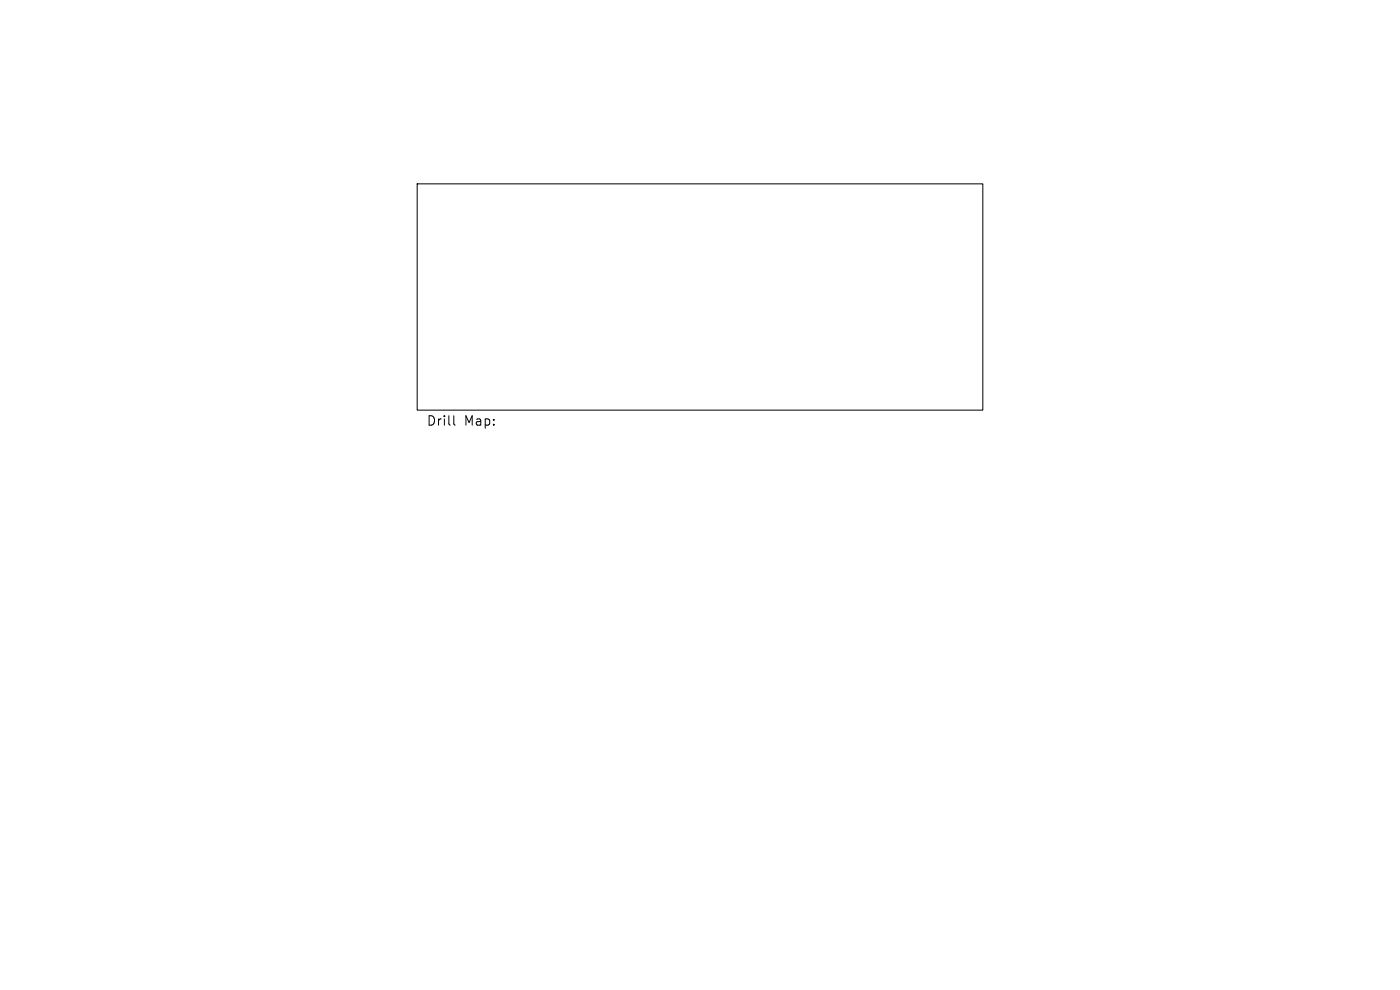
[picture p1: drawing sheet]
<svg xmlns="http://www.w3.org/2000/svg" width="297mm" height="210mm" viewBox="0 0 297 210" stroke-linecap="round" stroke-linejoin="round" font-family="sans-serif">
<defs><g id="words">
<g font-size="2.8">
<text x="90.4" y="90.6">Drill</text>
<text x="98.4" y="90.6">Map:</text>
</g>
</g></defs>
<path d="M88.5 39h120v48h-120zM96.3 88.2v1.7l.3 .3" fill="none" stroke="#000" stroke-width=".21"/>
<use href="#words"/>
</svg>
